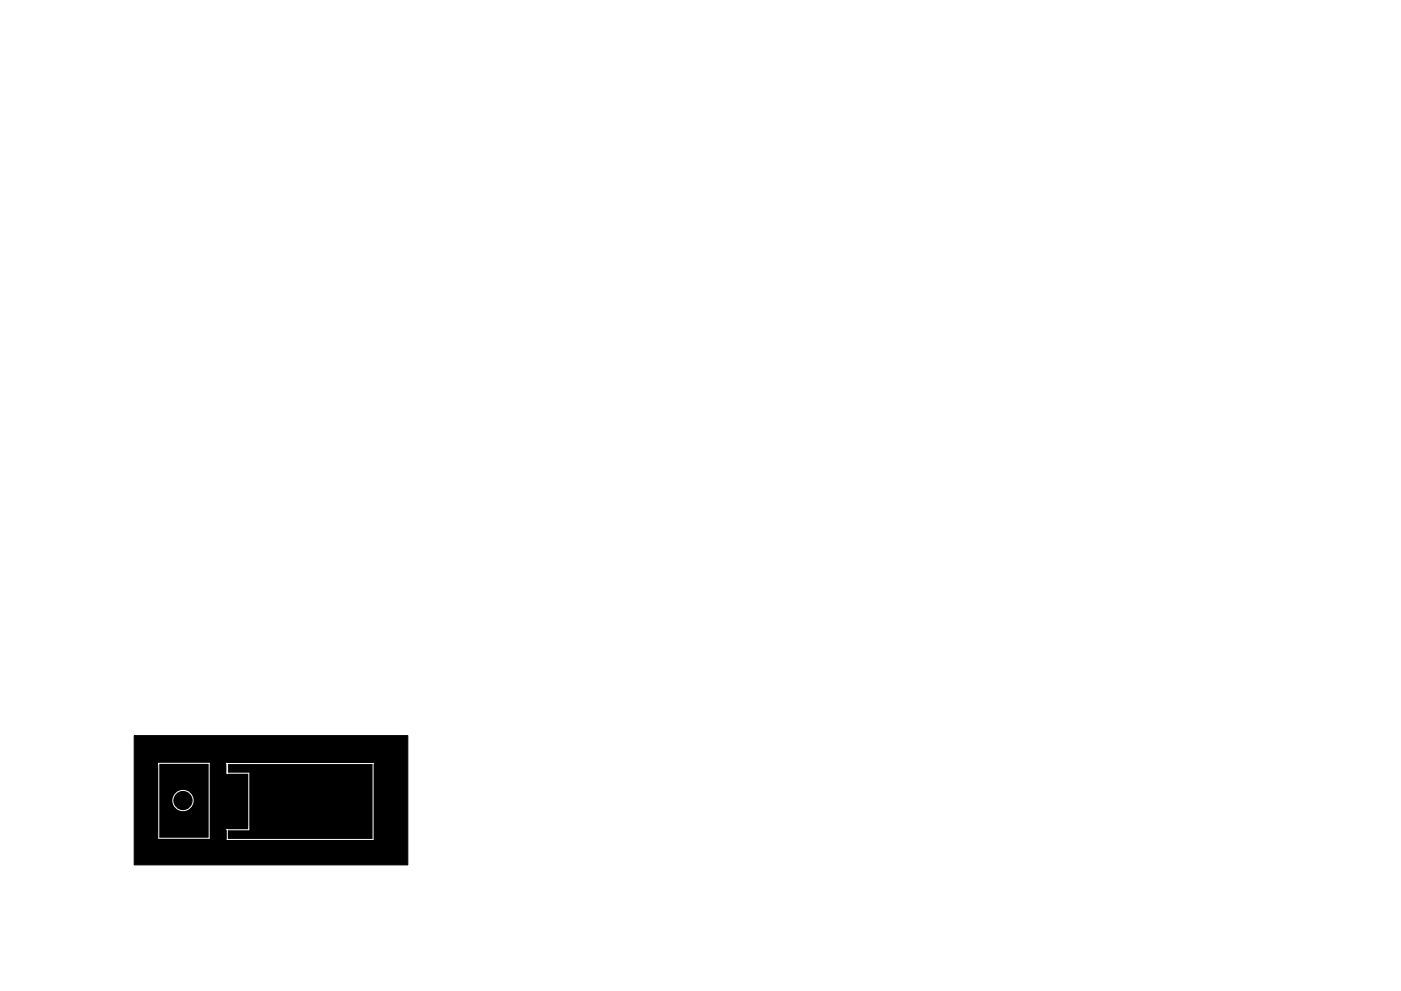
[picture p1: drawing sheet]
<svg xmlns="http://www.w3.org/2000/svg" width="297mm" height="210mm" viewBox="0 0 297 210" stroke-linecap="round" stroke-linejoin="round" font-family="sans-serif">
<path d="M28.5 156.1h58v27.4h-58z" fill="#000" stroke="#000" stroke-width=".21"/>
<g fill="none" stroke="#fff" stroke-width=".21">
<path d="M33.6 161.9h10.7v15.9l-10.6 .1zM48 161.9h.1M48.2 176v2.1M48.3 161.9l-.1 2.2M79.1 161.9v16.2h-31M79.2 162h-31.1v2h4.6v12l-4.6-.1"/>
<circle cx="38.8" cy="169.8" r="2.15"/>
</g>
</svg>
